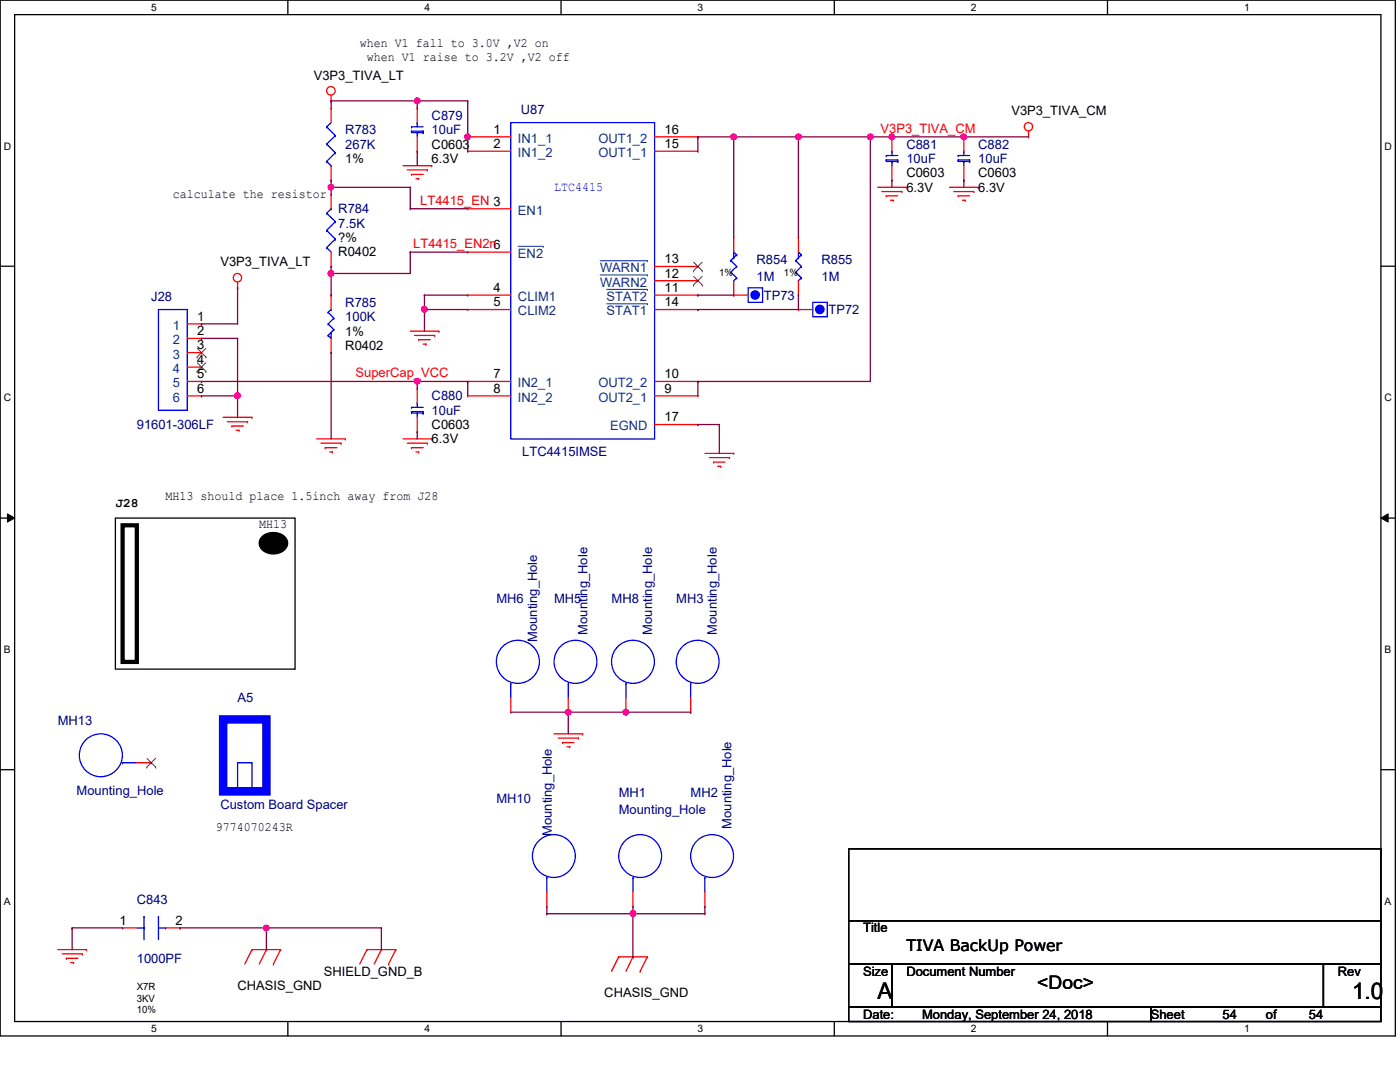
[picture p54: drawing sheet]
<svg xmlns="http://www.w3.org/2000/svg" width="279mm" height="216mm" viewBox="0 0 279 216" stroke-linecap="round" stroke-linejoin="round" font-family="sans-serif">
<defs><g id="words">
<g font-size="4.6">
<text x="175.1" y="199.3">A</text>
<text x="269.8" y="199.3">1.0</text>
</g>
<text font-size="3.7" x="207" y="197.4">&lt;Doc&gt;</text>
<text font-size="3.1" x="180.9" y="189.7">TIVA BackUp Power</text>
<g font-size="2.6">
<text x="71.8" y="9.3">when V1 fall to 3.0V ,V2 on</text>
<text x="62.6" y="15.9">V3P3_TIVA_LT</text>
<text x="73.2" y="12.2">when V1 raise to 3.2V ,V2 off</text>
<text x="201.8" y="23">V3P3_TIVA_CM</text>
<text x="86.1" y="29.6">C0603</text>
<text x="98.5" y="26.7">1</text>
<text x="98.5" y="29.5">2</text>
<text x="132.6" y="29.5">15</text>
<text x="132.6" y="26.7">16</text>
<text x="68.9" y="32.5">1%</text>
<text x="86.1" y="32.5">6.3V</text>
<text x="180.9" y="35.4">C0603</text>
<text x="195.2" y="35.4">C0603</text>
<text x="34.5" y="39.5">calculate the resistor</text>
<text x="180.9" y="38.3">6.3V</text>
<text x="195.2" y="38.3">6.3V</text>
<text x="44" y="53.2">V3P3_TIVA_LT</text>
<text x="67.5" y="51.2">R0402</text>
<text x="67.5" y="48.3">?%</text>
<text x="132.6" y="52.5">13</text>
<text x="98.5" y="58.3">4</text>
<text x="132.6" y="58.3">11</text>
<text x="132.6" y="55.4">12</text>
<text x="39.4" y="64">1</text>
<text x="98.5" y="61.1">5</text>
<text x="132.6" y="61.1">14</text>
<text x="39.4" y="66.9">2</text>
<text x="39.4" y="69.7">3</text>
<text x="68.9" y="67">1%</text>
<text x="68.9" y="69.8">R0402</text>
<text x="39.4" y="72.6">4</text>
<text x="39.4" y="75.5">5</text>
<text x="98.5" y="75.5">7</text>
<text x="132.6" y="75.5">10</text>
<text x="39.4" y="78.4">6</text>
<text x="98.5" y="78.4">8</text>
<text x="132.6" y="78.4">9</text>
<text x="86.1" y="85.6">C0603</text>
<text x="86.1" y="88.5">6.3V</text>
<text x="132.6" y="84.1">17</text>
<text x="23" y="101.2">J28</text>
<text x="33.1" y="99.7">MH13 should place 1.5inch away from J28</text>
<text x="51.7" y="105.5">MH13</text>
<text x="43.1" y="165.7">9774070243R</text>
<text x="23.9" y="184.5">1</text>
<text x="35.1" y="184.5">2</text>
<text x="172.3" y="186.1">Title</text>
<text x="47.4" y="197.6">CHASIS_GND</text>
<text x="64.6" y="194.7">SHIELD_GND_B</text>
<text x="172.3" y="194.7">Size</text>
<text x="180.9" y="194.7">Document Number</text>
<text x="267" y="194.7">Rev</text>
<text x="120.6" y="199">CHASIS_GND</text>
<text x="172.3" y="203.3">Date:</text>
<text x="184" y="203.3">Monday, September 24, 2018</text>
<text x="229.7" y="203.3">Sheet</text>
<text x="244" y="203.3">54</text>
<text x="252.6" y="203.3">of</text>
<text x="261.2" y="203.3">54</text>
</g>
<g font-size="2.6" fill="#000080">
<text x="86.1" y="23.9">C879</text>
<text x="104" y="22.8">U87</text>
<text x="68.9" y="26.8">R783</text>
<text x="68.9" y="29.6">267K</text>
<text x="86.1" y="26.8">10uF</text>
<text x="180.9" y="29.6">C881</text>
<text x="195.2" y="29.6">C882</text>
<text x="180.9" y="32.5">10uF</text>
<text x="195.2" y="32.5">10uF</text>
<text x="67.5" y="42.5">R784</text>
<text x="67.5" y="45.4">7.5K</text>
<text x="151" y="52.6">R854</text>
<text x="164" y="52.6">R855</text>
<text x="151" y="56">1M</text>
<text x="152.4" y="59.8">TP73</text>
<text x="164" y="56">1M</text>
<text x="30.2" y="60.1">J28</text>
<text x="68.9" y="61.2">R785</text>
<text x="68.9" y="64.1">100K</text>
<text x="165.4" y="62.7">TP72</text>
<text x="86.1" y="79.9">C880</text>
<text x="86.1" y="82.8">10uF</text>
<text x="27.3" y="85.6">91601-306LF</text>
<text x="104.2" y="91.1">LTC4415IMSE</text>
<text x="99.1" y="120.4">MH6</text>
<text x="110.6" y="120.4">MH5</text>
<text x="122" y="120.4">MH8</text>
<text x="135" y="120.4">MH3</text>
<text x="107.2" y="128.1" transform="rotate(-90 107.2 128.1)">Mounting_Hole</text>
<text x="117.3" y="126.6" transform="rotate(-90 117.3 126.6)">Mounting_Hole</text>
<text x="130.2" y="126.6" transform="rotate(-90 130.2 126.6)">Mounting_Hole</text>
<text x="143.1" y="126.6" transform="rotate(-90 143.1 126.6)">Mounting_Hole</text>
<text x="47.4" y="140.2">A5</text>
<text x="11.5" y="144.7">MH13</text>
<text x="15.3" y="158.5">Mounting_Hole</text>
<text x="44" y="161.4">Custom Board Spacer</text>
<text x="99.1" y="160.2">MH10</text>
<text x="123.5" y="159.1">MH1</text>
<text x="137.8" y="159.1">MH2</text>
<text x="110.1" y="166.8" transform="rotate(-90 110.1 166.8)">Mounting_Hole</text>
<text x="123.5" y="162.5">Mounting_Hole</text>
<text x="146" y="165.4" transform="rotate(-90 146 165.4)">Mounting_Hole</text>
<text x="27.3" y="180.3">C843</text>
<text x="27.3" y="192.1">1000PF</text>
</g>
<g font-size="2.6" fill="#004080">
<text x="103.4" y="28.5">IN1_1</text>
<text x="119.4" y="28.5">OUT1_2</text>
<text x="103.4" y="31.4">IN1_2</text>
<text x="119.4" y="31.4">OUT1_1</text>
<text x="103.4" y="42.8">EN1</text>
<text x="103.4" y="51.5">EN2</text>
<text x="119.8" y="57.2">WARN2</text>
<text x="119.8" y="54.4">WARN1</text>
<text x="34.5" y="65.8">1</text>
<text x="103.4" y="60.1">CLIM1</text>
<text x="103.4" y="62.9">CLIM2</text>
<text x="121.1" y="60.1">STAT2</text>
<text x="121.1" y="62.9">STAT1</text>
<text x="34.5" y="68.7">2</text>
<text x="34.5" y="71.5">3</text>
<text x="34.5" y="74.4">4</text>
<text x="34.5" y="77.3">5</text>
<text x="103.4" y="77.3">IN2_1</text>
<text x="119.4" y="77.3">OUT2_2</text>
<text x="34.5" y="80.2">6</text>
<text x="103.4" y="80.2">IN2_2</text>
<text x="119.4" y="80.2">OUT2_1</text>
<text x="121.8" y="85.9">EGND</text>
</g>
<g font-size="2.6" fill="#f00">
<text x="175.7" y="26.5">V3P3_TIVA_CM</text>
<text x="83.9" y="40.9">LT4415_EN 3</text>
<text x="82.5" y="49.5">LT4415_EN2n6</text>
<text x="71" y="75.3">SuperCap_VCC</text>
</g>
<text font-size="2.6" fill="#00f" x="110.6" y="38">LTC4415</text>
<g font-size="2">
<text x="30.2" y="2.2">5</text>
<text x="84.7" y="2.2">4</text>
<text x="139.2" y="2.2">3</text>
<text x="193.8" y="2.2">2</text>
<text x="248.3" y="2.2">1</text>
<text x=".8" y="29.8">D</text>
<text x="276.3" y="29.8">D</text>
<text x="143.6" y="55">1%</text>
<text x="156.5" y="55">1%</text>
<text x=".8" y="80.1">C</text>
<text x="276.3" y="80.1">C</text>
<text x=".8" y="130.3">B</text>
<text x="276.3" y="130.3">B</text>
<text x=".8" y="180.5">A</text>
<text x="276.3" y="180.5">A</text>
<text x="27.3" y="197.6">X7R</text>
<text x="27.3" y="199.9">3KV</text>
<text x="27.3" y="202.2">10%</text>
<text x="30.2" y="206">5</text>
<text x="84.7" y="206">4</text>
<text x="139.2" y="206">3</text>
<text x="193.8" y="206">2</text>
<text x="248.3" y="206">1</text>
</g>
</g></defs>
<path d="M0 0h278.5v206.7h-278.5zM2.9 2.9h272.7v200.9h-272.7z" fill="none" stroke="#000" stroke-width=".25"/>
<g fill="#fff">
<path d="M30.2 .3h1.1v2.3h-1.1z"/>
<path d="M30.2 204.1h1.1v2.3h-1.1z"/>
</g>
<path d="M57.4 0v2.9M57.4 203.8v2.9" fill="none" stroke="#000" stroke-width=".25"/>
<g fill="#fff">
<path d="M84.7 .3h1.1v2.3h-1.1z"/>
<path d="M84.7 204.1h1.1v2.3h-1.1z"/>
</g>
<path d="M112 0v2.9M112 203.8v2.9" fill="none" stroke="#000" stroke-width=".25"/>
<g fill="#fff">
<path d="M139.2 .3h1.1v2.3h-1.1z"/>
<path d="M139.2 204.1h1.1v2.3h-1.1z"/>
</g>
<path d="M166.5 0v2.9M166.5 203.8v2.9" fill="none" stroke="#000" stroke-width=".25"/>
<g fill="#fff">
<path d="M193.8 .3h1.1v2.3h-1.1z"/>
<path d="M193.8 204.1h1.1v2.3h-1.1z"/>
</g>
<path d="M221 0v2.9M221 203.8v2.9" fill="none" stroke="#000" stroke-width=".25"/>
<g fill="#fff">
<path d="M248.3 .3h1.1v2.3h-1.1z"/>
<path d="M248.3 204.1h1.1v2.3h-1.1z"/>
<path d="M.8 28h1.4v2.3h-1.4z"/>
<path d="M276.3 28h1.4v2.3h-1.4z"/>
<path d="M.8 78.2h1.4v2.3h-1.4z"/>
<path d="M276.3 78.2h1.4v2.3h-1.4z"/>
</g>
<path d="M0 53.1h2.9M275.6 53.1h2.9" fill="none" stroke="#000" stroke-width=".25"/>
<g fill="#fff">
<path d="M.8 128.5h1.3v2.2h-1.3z"/>
<path d="M276.3 128.5h1.3v2.2h-1.3z"/>
</g>
<path d="M0 103.4h2.9M275.6 103.4h2.9" fill="none" stroke="#000" stroke-width=".25"/>
<path d="M1.5 102.5l1.4 .9-1.4 .8zM275.6 103.4l1.4-.9v1.7z" fill="#000"/>
<path d="M1.5 102.5l1.4 .9-1.4 .8zM275.6 103.4l1.4-.9v1.7z" fill="none" stroke="#000" stroke-width=".2"/>
<g fill="#fff">
<path d="M.8 178.7h1.3v2.2h-1.3z"/>
<path d="M276.3 178.7h1.3v2.2h-1.3z"/>
</g>
<path d="M23 103.4h35.9v30.1h-35.9zM52.3 107a3.3 3.3 0 0 1 5 .9 2.39 2.39 0 0 1-2.7 2.6 2.38 2.38 0 0 1-2.8-2.6zM0 153.6h2.9M275.6 153.6h2.9M169.4 169.4h106.2v14.3h-106.2zM169.4 183.7h106.2v8.7h-106.2zM169.4 192.4h8.6v8.6h-8.6zM178 192.4h86.1v8.6h-86.1zM264.1 192.4h11.5v8.6h-11.5zM169.4 201h60.3v2.8h-60.3zM229.7 201h45.9v2.8h-45.9z" fill="none" stroke="#000" stroke-width=".25"/>
<path d="M24.5 104.8h2.8v27.3h-2.8z" fill="none" stroke="#000" stroke-width=".85"/>
<path d="M52.3 107a3.3 3.3 0 0 1 5 .9 2.39 2.39 0 0 1-2.7 2.6 2.38 2.38 0 0 1-2.8-2.6z" fill-rule="evenodd" fill="#000"/>
<g fill="none" stroke="#f00" stroke-width=".25">
<path d="M66.1 19v1.2M66.1 20.2h.1M66.1 38.8h.1M66.1 38.8v2.9M80.4 33.1h5.7M81.3 33.9h4M82.1 34.8h.1M82.1 34.8h2.4M83 35.6h.6M83.3 30.2h.1M83.3 21.6h.1M83.3 21.6v2.9"/>
<path d="M83.3 27.3v2.9M83.6 35.6h.1M85.3 33.9h.1M86.1 33.1h.1M175.1 37.4h5.8M176 38.2h4M176.9 39.1h.1M176.9 39.1h2.3M177.7 40h.6M178 35.9h.1M178 27.3h.1M178 27.3v2.9"/>
<path d="M178 33.1v2.8M178.3 40h.1M180 38.2h.1M180.9 37.4h.1M189.5 37.4h5.7M190.3 38.2h4.1M191.2 39.1h.1M191.2 39.1h2.3M192.1 40h.6M192.7 40h.1M194.4 38.2h.1M195.2 37.4h.1"/>
<path d="M205.3 27.3h.1M205.3 26.2v1.1M47.4 57.4h.1M47.4 56.3v1.1M66.1 53.2h.1M66.1 50.3v2.9M159.3 47.4h.1M159.3 58.9h.1M159.3 47.4v2.9M159.3 56v2.9M81.9 66.1h5.7M82.7 66.9h4"/>
<path d="M83.6 67.8h.1M83.6 67.8h2.3M84.5 68.7h.5M85 68.7h.1M86.7 66.9h.1M87.6 66.1h.1M44.5 83.3h5.8M45.4 84.2h4M46.3 85h.1M46.3 85h2.3M47.1 85.9h.6M47.7 85.9h.1"/>
<path d="M49.4 84.2h.1M50.3 83.3h.1M63.2 87.6h5.7M64.1 88.4h4M64.9 89.3h.1M64.9 89.3h2.3M65.8 90.2h.5M66.3 90.2h.1M68.1 88.4h.1M68.9 87.6h.1M80.4 87.6h5.7M81.3 88.4h4"/>
<path d="M82.1 89.3h.1M82.1 89.3h2.4M83 90.2h.6M83.6 90.2h.1M85.3 88.4h.1M86.1 87.6h.1M140.7 90.5h5.7M141.6 91.3h4M142.4 92.2h.1M142.4 92.2h2.3M143.3 93h.5M143.8 93h.1"/>
<path d="M145.6 91.3h.1M146.4 90.5h.1M27.3 152.2h2.9M30.2 152.2h.1M110.6 146.4h5.7M111.4 147.3h4M112.3 148.2h.1M112.3 148.2h2.3M113.2 149h.5M113.7 149h.1M115.4 147.3h.1M116.3 146.4h.1"/>
<path d="M126.3 178v2.9M140.7 178v2.9M11.5 189.5h5.8M12.4 190.3h4M13.3 191.2h.1M13.3 191.2h2.2M14.1 192.1h.6M14.7 192.1h.1M16.4 190.3h.1M17.3 189.5h.1M50.3 189.5h.1M50.3 189.5h5.7"/>
<path d="M50.3 189.5l-1.4 2.9M53.2 189.5h.1M53.2 189.5l-1.5 2.9M54.6 192.4h.1M56 189.5h.1M56 189.5l-1.4 2.9M73.2 189.5h.1M73.2 189.5h5.8M73.2 189.5l-1.4 2.9M76.1 189.5h.1M76.1 189.5l-1.4 2.9M77.6 192.4h.1"/>
<path d="M79 189.5h.1M79 189.5l-1.4 2.9M123.5 190.9h.1M123.5 190.9l-1.5 2.9M123.5 190.9h5.7M126.3 190.9h.1M126.3 180.9h.1M126.3 190.9l-1.4 2.9M127.8 193.8h.1M129.2 190.9h.1M129.2 190.9l-1.4 2.9M140.7 180.9h.1"/>
<circle cx="66" cy="18.1" r=".85"/>
<circle cx="205.2" cy="25.3" r=".83"/>
<circle cx="47.4" cy="55.4" r=".84"/>
</g>
<g fill="none" stroke="#00f" stroke-width=".25">
<path d="M82.1 25.3h.1M82.1 26.2h.1M82.1 26.2v.3h2.4M82.1 25.3h2.4M82.1 26.2h2.4M83.3 26.5h.1M83.3 24.5h.1M83.3 24.5v.8M83.3 26.5v.8M84.5 26.5h.1M84.5 26.2h.1M84.5 26.2v.3"/>
<path d="M176.9 31h.1M176.9 31.9h.1M176.9 31.9v.3h2.3M176.9 31h2.3M176.9 31.9h2.3M178 32.2h.1M178 30.2h.1M178 30.2v.8M178 32.2v.9M179.2 32.2h.1M179.2 31.9h.1M179.2 31.9v.3"/>
<path d="M65.2 49.4h.1M65.2 46h.1M65.2 42.5h.1M65.2 49.4l.9 .9M65.2 46l1.7 1.7M65.2 42.5l1.7 1.7M66.1 41.7h.1M66.1 41.7l-.9 .8M66.9 47.7h.1M66.9 44.2h.1M66.9 47.7l-1.7 1.7M66.9 44.2l-1.7 1.8"/>
<path d="M158.8 52h.1M158.8 54.3h.1M158.8 52l1.1 1.2M158.8 54.3l1.1 1.2M159.3 56h.1M159.3 51.4h.1M159.9 50.8h.1M159.9 53.2h.1M159.9 55.5h.1M159.9 50.8l-.6-.5v1.1M159.9 50.8l-1.1 1.2M159.9 53.2l-1.1 1.1"/>
<path d="M159.9 55.5l-.6 .5M162.2 60.3h2.9v2.9h-2.9zM24.5 152.2h.1M24.5 152.2h2.8M126.3 175.1h.1M126.3 175.1v2.9M140.7 175.1h.1M140.7 175.1v2.9"/>
<circle cx="20.1" cy="150.7" r="4.3"/>
<circle cx="127.8" cy="170.8" r="4.3"/>
<circle cx="142.1" cy="170.8" r="4.3"/>
</g>
<path d="M29.3 153.1h.1M29.3 151.3l1.8 1.8M31 151.3l-1.7 1.8M31.1 153.1h.1" fill="none" stroke="#804000" stroke-width=".2"/>
<circle cx="163.6" cy="61.7" r=".84" fill="#00f"/>
<g fill="none" stroke="#00f" stroke-width=".25">
<path d="M149.3 57.4h2.9v2.9h-2.9zM113.4 136.4h.1M113.4 136.4v2.9M137.8 136.4h.1M137.8 136.4v2.9M47.4 152.2h2.9v5.7h-2.9z"/>
<circle cx="163.6" cy="61.7" r=".84"/>
<circle cx="114.8" cy="132.1" r="4.3"/>
<circle cx="139.2" cy="132.1" r="4.3"/>
</g>
<path d="M159.3 61.8h.1M159.3 61.8h2.9M113.4 139.3v2.8M137.8 139.3v2.8M113.4 142.1h.1M137.8 142.1h.1" fill="none" stroke="#f00" stroke-width=".25"/>
<path d="M44.5 143.6h8.7v14.3h-8.7z" fill="none" stroke="#00f" stroke-width="1.7"/>
<circle cx="150.7" cy="58.9" r=".84" fill="#00f"/>
<g fill="none" stroke="#00f" stroke-width=".25">
<path d="M65.2 25.3h.1M65.2 28.7h.1M65.2 32.2h.1M65.2 25.3l1.7 1.8M65.2 28.7l1.7 1.8M65.2 32.2l.9 .9M66.1 33.1h.1M66.1 24.5l-.9 .8M66.9 27.1h.1M66.9 30.5h.1M66.9 27.1l-1.7 1.6M66.9 30.5l-1.7 1.7"/>
<path d="M101.9 24.5h28.7v63.1h-28.7zM191.2 31h.1M191.2 31.9h.1M191.2 31.9v.3h2.3M191.2 31h2.3M191.2 31.9h2.3M192.4 32.2h.1M192.4 30.2h.1M192.4 30.2v.8M192.4 32.2v.9M193.5 32.2h.1M193.5 31.9h.1"/>
<path d="M193.5 31.9v.3M145.8 52h.1M145.8 54.3h.1M145.8 52l1.2 1.2M145.8 54.3l1.2 1.2M146.4 56h.1M146.4 51.4h.1M147 50.8h.1M147 53.2h.1M147 55.5h.1M147 50.8l-.6-.5v1.1M147 50.8l-1.2 1.2"/>
<path d="M147 53.2l-1.2 1.1M147 55.5l-.6 .5M31.6 61.8h5.8v20.1h-5.8zM65.5 66.9h.1M65.5 64.6h.1M65.5 62.3h.1M65.5 64.6l1.1 1.2M65.5 62.3l1.1 1.2M66.1 61.8h.1M66.1 66.3h.1M66.1 66.3v1.2l-.6-.6M66.1 61.8l-.6 .5"/>
<path d="M66.6 65.8h.1M66.6 63.5h.1M66.6 65.8l-1.1 1.1M66.6 63.5l-1.1 1.1M82.1 81.3h.1M82.1 82.1h.1M82.1 82.1v.3h2.4M82.1 81.3h2.4M82.1 82.1h2.4M83.3 82.4h.1M83.3 80.4h.1M83.3 80.4v.9"/>
<path d="M83.3 82.4v.9M84.5 82.4h.1M84.5 82.1h.1M84.5 82.1v.3M101.9 136.4h.1M101.9 136.4v2.9M124.9 136.4h.1M124.9 136.4v2.9M109.1 175.1h.1M109.1 175.1v2.9M27.3 185.2h1.4M28.7 185.2h.1"/>
<path d="M28.7 182.9h.1M28.7 182.9v4.6M31.6 182.9h.1M31.6 185.2h1.5M31.6 182.9v4.6M33.1 185.2h.1"/>
<circle cx="150.7" cy="58.9" r=".84"/>
<circle cx="103.4" cy="132.1" r="4.3"/>
<circle cx="126.3" cy="132.1" r="4.3"/>
<circle cx="110.5" cy="170.8" r="4.3"/>
</g>
<g fill="none" stroke="#f00" stroke-width=".25">
<path d="M66.1 35.9h.1M66.1 21.6h.1M66.1 21.6v2.9M66.1 33.1v2.8M93.3 27.3h.1M93.3 30.2h.1M93.3 27.3h8.6M93.3 30.2h8.6M130.6 27.3h8.7M130.6 30.2h8.7M139.3 30.2h.1M139.3 27.3h.1"/>
<path d="M192.4 35.9h.1M192.4 27.3h.1M192.4 27.3v2.9M192.4 33.1v2.8M66.1 58.9h.1M66.1 58.9v2.9M93.3 41.7h.1M93.3 58.9h.1M93.3 50.3h.1M93.3 58.9h8.6M93.3 41.7h8.6M93.3 50.3h8.6"/>
<path d="M130.6 58.9h8.7M130.6 56h8.7M130.6 53.2h8.7M139.3 58.9h.1M139.3 56h.1M139.3 53.2h.1M146.4 58.9h.1M146.4 47.4h.1M146.4 58.9h2.9M146.4 47.4v2.9M146.4 56v2.9M37.4 76.1h2.8"/>
<path d="M37.4 79h2.8M37.4 64.6h2.8M37.4 67.5h2.8M37.4 70.4h2.8M37.4 73.2h2.8M40.2 64.6h.1M40.2 67.5h.1M40.2 70.4h.1M40.2 73.2h.1M40.2 76.1h.1M40.2 79h.1M66.1 70.4h.1"/>
<path d="M66.1 67.5v2.9M83.3 77.6h.1M83.3 77.6v2.8M93.3 61.8h.1M93.3 76.1h.1M93.3 79h.1M93.3 61.8h8.6M93.3 76.1h8.6M93.3 79h8.6M130.6 61.8h8.7M130.6 76.1h8.7M130.6 79h8.7"/>
<path d="M139.3 79h.1M139.3 76.1h.1M139.3 61.8h.1M83.3 86.1h.1M83.3 83.3v2.8M130.6 84.7h8.7M139.3 84.7h.1M101.9 139.3v2.8M124.9 139.3v2.8M101.9 142.1h.1M124.9 142.1h.1M109.1 178v2.9"/>
<path d="M24.5 185.2h.1M24.5 185.2h2.8M33.1 185.2h2.8M35.9 185.2h.1M109.1 180.9h.1"/>
</g>
<path d="M103.4 49.1h5M108.4 49.1h.1M119.8 54.9h9.4M119.8 52h9.4M121.1 57.7h8.1M129.2 57.7h.1M129.2 54.9h.1M129.2 52h.1M121.1 60.6h8.1M129.2 60.6h.1" fill="none" stroke="#004080" stroke-width=".2"/>
<g fill="none" stroke="#804000" stroke-width=".2">
<path d="M138.4 56.9h.1M138.4 54.1h.1M138.4 55.2l1.8 1.7M138.4 52.3l1.8 1.8M140.1 55.2l-1.7 1.7M140.1 52.3l-1.7 1.8M140.2 56.9h.1M140.2 54.1h.1M39.3 71.2h.1M39.3 74.1h.1M39.4 69.5l1.7 1.7M39.4 72.4l1.7 1.7"/>
<path d="M41.1 69.5l-1.8 1.7M41.1 72.4l-1.8 1.7M41.1 71.2h.1M41.1 74.1h.1"/>
</g>
<path d="M93.3 27.3h.1M93.3 27.3v2.9" fill="none" stroke="#800040" stroke-width=".25"/>
<circle cx="93.3" cy="27.3" r=".56" fill="#f0f"/>
<circle cx="93.3" cy="27.3" r=".56" fill="none" stroke="#f0f" stroke-width=".25"/>
<path d="M83.3 20.2h.1M83.3 30.2h.1M83.3 20.2h10M83.3 30.2v2.9M84.7 58.9h.1M84.7 58.9h8.6M84.7 58.9v7.2M84.7 61.8h.1M84.7 61.8h8.6" fill="none" stroke="#800040" stroke-width=".25"/>
<circle cx="84.7" cy="61.7" r=".56" fill="#f0f"/>
<circle cx="84.7" cy="61.7" r=".56" fill="none" stroke="#f0f" stroke-width=".25"/>
<path d="M40.2 76.1h.1M40.2 76.1h43.1M93.3 76.1h.1M93.3 76.1v2.9" fill="none" stroke="#800040" stroke-width=".25"/>
<circle cx="83.3" cy="76.1" r=".56" fill="#f0f"/>
<circle cx="83.3" cy="76.1" r=".56" fill="none" stroke="#f0f" stroke-width=".25"/>
<path d="M40.2 79h.1M40.2 79h7.2M47.4 79h.1M47.4 79v4.3M83.3 76.1h.1M83.3 76.1v1.5M83.3 76.1h10M83.3 86.1h.1M83.3 86.1v1.5" fill="none" stroke="#800040" stroke-width=".25"/>
<circle cx="47.4" cy="78.9" r=".56" fill="#f0f"/>
<circle cx="47.4" cy="78.9" r=".56" fill="none" stroke="#f0f" stroke-width=".25"/>
<g fill="none" stroke="#800040" stroke-width=".25">
<path d="M139.3 27.3h.1M139.3 27.3v2.9M139.3 27.3h7.1M47.4 57.4h.1M47.4 57.4v7.2h-7.2M40.2 67.5h.1M40.2 64.6h.1M40.2 67.5h7.2M47.4 67.5h.1M47.4 67.5v11.5M139.3 84.7h.1M139.3 84.7h4.3"/>
<path d="M143.6 84.7h.1M143.6 84.7v5.8"/>
</g>
<circle cx="146.4" cy="27.3" r=".56" fill="#f0f"/>
<circle cx="146.4" cy="27.3" r=".56" fill="none" stroke="#f0f" stroke-width=".25"/>
<path d="M66.1 20.2h.1M66.1 20.2v1.4M66.1 20.2h17.2" fill="none" stroke="#800040" stroke-width=".25"/>
<circle cx="83.3" cy="20.1" r=".56" fill="#f0f"/>
<circle cx="83.3" cy="20.1" r=".56" fill="none" stroke="#f0f" stroke-width=".25"/>
<path d="M178 35.9h.1M178 27.3h.1M178 35.9v1.5M178 27.3h14.4" fill="none" stroke="#800040" stroke-width=".25"/>
<circle cx="192.3" cy="27.3" r=".56" fill="#f0f"/>
<circle cx="192.3" cy="27.3" r=".56" fill="none" stroke="#f0f" stroke-width=".25"/>
<path d="M173.7 27.3h.1M173.7 27.3v48.8h-34.4M139.3 76.1h.1M139.3 76.1v2.9" fill="none" stroke="#800040" stroke-width=".25"/>
<circle cx="173.7" cy="27.3" r=".56" fill="#f0f"/>
<circle cx="173.7" cy="27.3" r=".56" fill="none" stroke="#f0f" stroke-width=".25"/>
<path d="M173.7 27.3h.1M173.7 27.3h4.3" fill="none" stroke="#800040" stroke-width=".25"/>
<circle cx="178" cy="27.3" r=".56" fill="#f0f"/>
<circle cx="178" cy="27.3" r=".56" fill="none" stroke="#f0f" stroke-width=".25"/>
<path d="M66.1 35.9h.1M66.1 35.9v1.5M83.3 20.2h.1M83.3 20.2v1.4M93.3 20.2h.1M93.3 20.2v7.1M192.4 35.9h.1M192.4 27.3h.1M192.4 35.9v1.5M192.4 27.3h12.9M66.1 53.2h.1M66.1 53.2v1.4" fill="none" stroke="#800040" stroke-width=".25"/>
<circle cx="66" cy="54.6" r=".56" fill="#f0f"/>
<circle cx="66" cy="54.6" r=".56" fill="none" stroke="#f0f" stroke-width=".25"/>
<path d="M66.1 37.4h.1M66.1 37.4h15.8M81.9 37.4h.1M81.9 37.4v4.3M81.9 41.7h.1M81.9 41.7h11.4M66.1 70.4h.1M66.1 70.4v17.2" fill="none" stroke="#800040" stroke-width=".25"/>
<circle cx="66" cy="37.3" r=".56" fill="#f0f"/>
<circle cx="66" cy="37.3" r=".56" fill="none" stroke="#f0f" stroke-width=".25"/>
<g fill="none" stroke="#800040" stroke-width=".25">
<path d="M66.1 37.4h.1M66.1 37.4v1.4M146.4 27.3h.1M146.4 27.3v20.1M146.4 27.3h12.9M159.3 27.3h.1M159.3 27.3v20.1M66.1 54.6h.1M66.1 58.9h.1M66.1 54.6v4.3M81.9 50.3h.1M81.9 50.3h11.4"/>
<path d="M81.9 50.3v4.3h-15.8M139.3 58.9h.1M139.3 58.9h7.1M139.3 61.8h.1M139.3 61.8h20"/>
</g>
<circle cx="159.3" cy="27.3" r=".56" fill="#f0f"/>
<circle cx="159.3" cy="27.3" r=".56" fill="none" stroke="#f0f" stroke-width=".25"/>
<g fill="none" stroke="#800040" stroke-width=".25">
<path d="M159.3 27.3h.1M159.3 27.3h14.4M159.3 58.9h.1M159.3 58.9v2.9M113.4 142.1h.1M113.4 142.1v4.3M14.4 185.2h.1M14.4 185.2v4.3M14.4 185.2h10.1M35.9 185.2h.1M35.9 185.2h40.2M53.2 185.2h.1"/>
<path d="M53.2 185.2v4.3M126.3 182.3h.1M126.3 180.9v1.4"/>
</g>
<circle cx="53.1" cy="185.2" r=".56" fill="#f0f"/>
<circle cx="53.1" cy="185.2" r=".56" fill="none" stroke="#f0f" stroke-width=".25"/>
<path d="M101.9 142.1h11.5M113.4 142.1h.1M76.1 185.2h.1M76.1 185.2v4.3" fill="none" stroke="#800040" stroke-width=".25"/>
<circle cx="113.4" cy="142.1" r=".56" fill="#f0f"/>
<circle cx="113.4" cy="142.1" r=".56" fill="none" stroke="#f0f" stroke-width=".25"/>
<path d="M113.4 142.1h.1M113.4 142.1h11.5" fill="none" stroke="#800040" stroke-width=".25"/>
<circle cx="124.9" cy="142.1" r=".56" fill="#f0f"/>
<circle cx="124.9" cy="142.1" r=".56" fill="none" stroke="#f0f" stroke-width=".25"/>
<path d="M124.9 142.1h12.9M137.8 142.1h.1M126.3 182.3h.1M126.3 190.9h.1M126.3 182.3h14.4M126.3 182.3v8.6M140.7 182.3h.1M140.7 180.9v1.4" fill="none" stroke="#800040" stroke-width=".25"/>
<circle cx="126.3" cy="182.3" r=".56" fill="#f0f"/>
<circle cx="126.3" cy="182.3" r=".56" fill="none" stroke="#f0f" stroke-width=".25"/>
<path d="M109.1 182.3h.1M109.1 180.9v1.4M109.1 182.3h17.2" fill="none" stroke="#800040" stroke-width=".25"/>
<circle cx="93.3" cy="27.3" r=".56" fill="#f0f"/>
<circle cx="93.3" cy="27.3" r=".56" fill="none" stroke="#f0f" stroke-width=".25"/>
<circle cx="84.7" cy="61.7" r=".56" fill="#f0f"/>
<circle cx="84.7" cy="61.7" r=".56" fill="none" stroke="#f0f" stroke-width=".25"/>
<circle cx="83.3" cy="76.1" r=".56" fill="#f0f"/>
<circle cx="83.3" cy="76.1" r=".56" fill="none" stroke="#f0f" stroke-width=".25"/>
<circle cx="47.4" cy="78.9" r=".56" fill="#f0f"/>
<circle cx="47.4" cy="78.9" r=".56" fill="none" stroke="#f0f" stroke-width=".25"/>
<circle cx="146.4" cy="27.3" r=".56" fill="#f0f"/>
<circle cx="146.4" cy="27.3" r=".56" fill="none" stroke="#f0f" stroke-width=".25"/>
<circle cx="83.3" cy="20.1" r=".56" fill="#f0f"/>
<circle cx="83.3" cy="20.1" r=".56" fill="none" stroke="#f0f" stroke-width=".25"/>
<circle cx="192.3" cy="27.3" r=".56" fill="#f0f"/>
<circle cx="192.3" cy="27.3" r=".56" fill="none" stroke="#f0f" stroke-width=".25"/>
<circle cx="173.7" cy="27.3" r=".56" fill="#f0f"/>
<circle cx="173.7" cy="27.3" r=".56" fill="none" stroke="#f0f" stroke-width=".25"/>
<circle cx="178" cy="27.3" r=".56" fill="#f0f"/>
<circle cx="178" cy="27.3" r=".56" fill="none" stroke="#f0f" stroke-width=".25"/>
<circle cx="66" cy="54.6" r=".56" fill="#f0f"/>
<circle cx="66" cy="54.6" r=".56" fill="none" stroke="#f0f" stroke-width=".25"/>
<circle cx="66" cy="37.3" r=".56" fill="#f0f"/>
<circle cx="66" cy="37.3" r=".56" fill="none" stroke="#f0f" stroke-width=".25"/>
<circle cx="159.3" cy="27.3" r=".56" fill="#f0f"/>
<circle cx="159.3" cy="27.3" r=".56" fill="none" stroke="#f0f" stroke-width=".25"/>
<circle cx="53.1" cy="185.2" r=".56" fill="#f0f"/>
<circle cx="53.1" cy="185.2" r=".56" fill="none" stroke="#f0f" stroke-width=".25"/>
<circle cx="113.4" cy="142.1" r=".56" fill="#f0f"/>
<circle cx="113.4" cy="142.1" r=".56" fill="none" stroke="#f0f" stroke-width=".25"/>
<circle cx="124.9" cy="142.1" r=".56" fill="#f0f"/>
<circle cx="124.9" cy="142.1" r=".56" fill="none" stroke="#f0f" stroke-width=".25"/>
<circle cx="126.3" cy="182.3" r=".56" fill="#f0f"/>
<circle cx="126.3" cy="182.3" r=".56" fill="none" stroke="#f0f" stroke-width=".25"/>
<use href="#words"/>
</svg>
